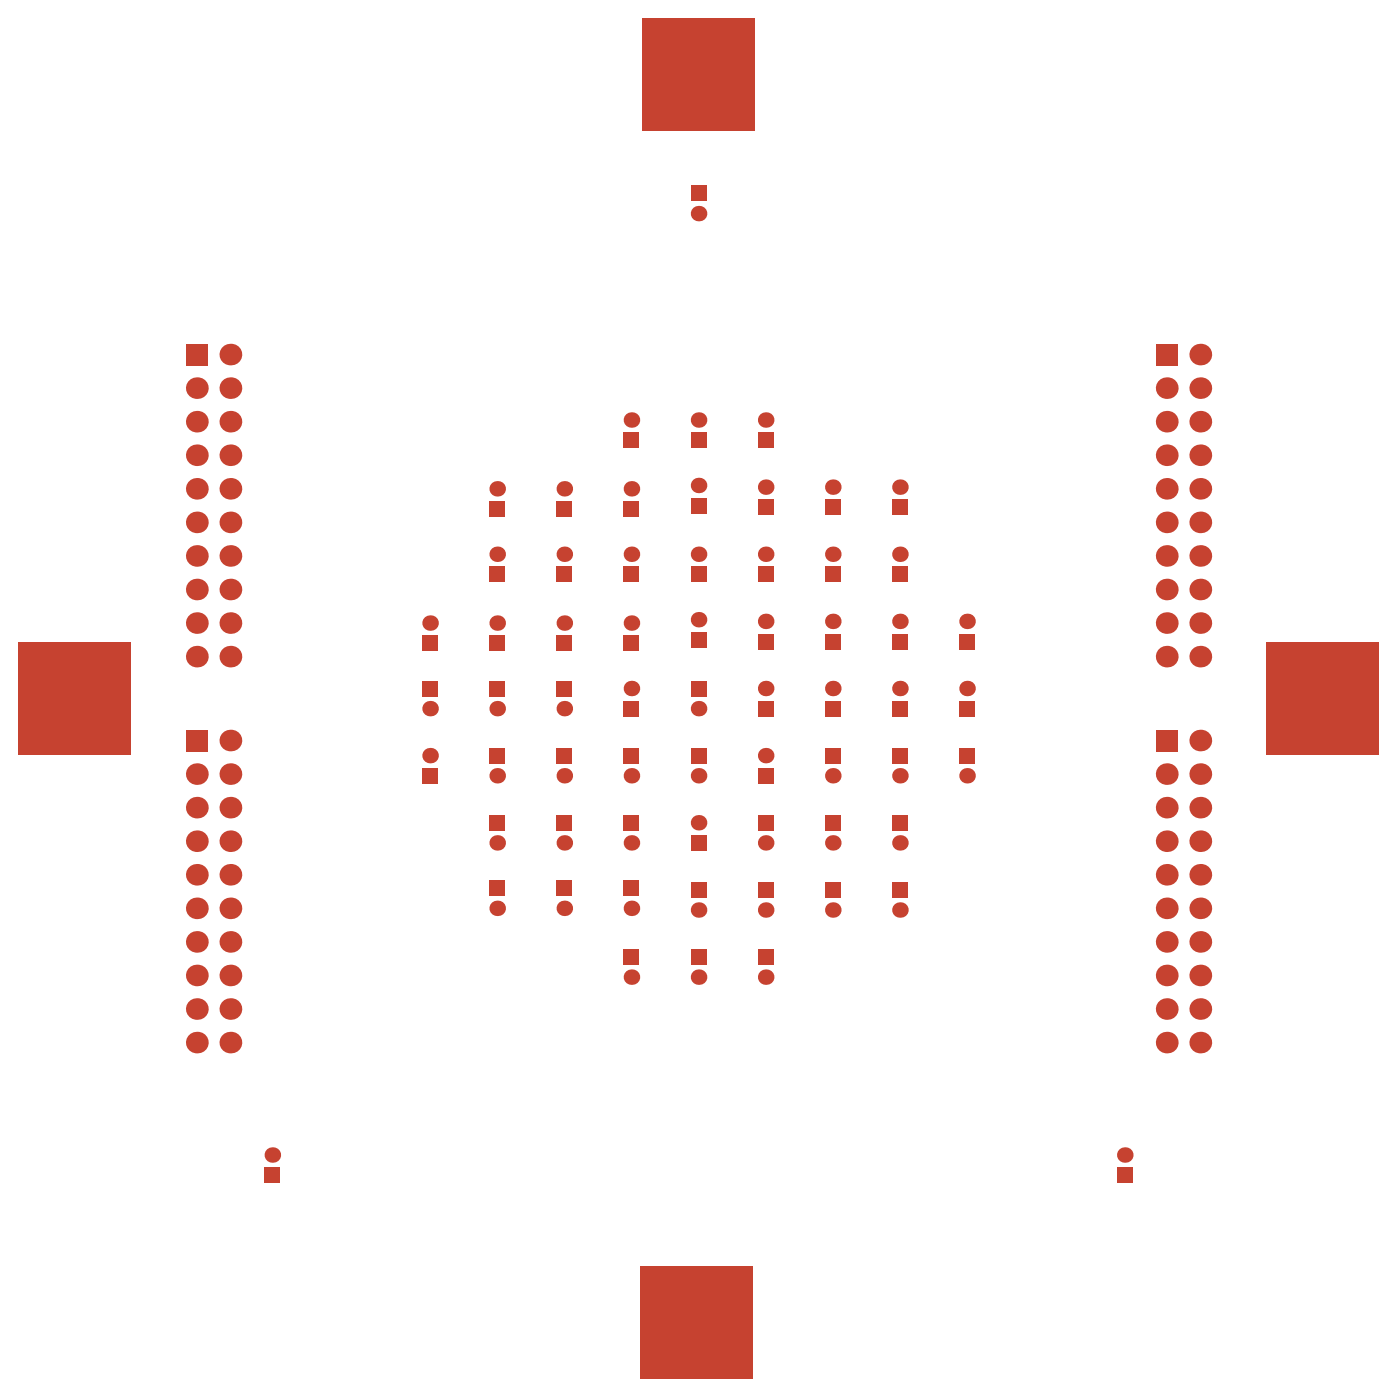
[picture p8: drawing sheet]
<svg xmlns="http://www.w3.org/2000/svg" width="139mm" height="139mm" viewBox="0 0 139 139" stroke-linecap="round" stroke-linejoin="round" font-family="sans-serif">
<g fill="#c64230">
<circle cx="118.9" cy="45.1" r="1.07"/>
<circle cx="118.9" cy="61.7" r="1.07"/>
<circle cx="118.9" cy="58.4" r="1.07"/>
<circle cx="118.9" cy="55.1" r="1.07"/>
<circle cx="118.9" cy="51.7" r="1.07"/>
<circle cx="118.9" cy="48.4" r="1.07"/>
<circle cx="115.5" cy="61.7" r="1.07"/>
<circle cx="115.5" cy="58.4" r="1.07"/>
<circle cx="115.5" cy="55.1" r="1.07"/>
<circle cx="115.5" cy="51.7" r="1.07"/>
<circle cx="115.5" cy="48.4" r="1.07"/>
<circle cx="115.5" cy="45.1" r="1.07"/>
<circle cx="75.8" cy="54.9" r=".77"/>
<circle cx="82.5" cy="54.9" r=".77"/>
<circle cx="89.1" cy="54.9" r=".77"/>
<circle cx="75.8" cy="48.2" r=".77"/>
<circle cx="82.5" cy="48.2" r=".77"/>
<circle cx="89.1" cy="48.2" r=".77"/>
<circle cx="75.8" cy="41.6" r=".77"/>
<circle cx="118.9" cy="76.7" r="1.07"/>
<circle cx="115.5" cy="103.2" r="1.07"/>
<circle cx="115.5" cy="99.9" r="1.07"/>
<circle cx="115.5" cy="96.6" r="1.07"/>
<circle cx="115.5" cy="93.3" r="1.07"/>
<circle cx="115.5" cy="90" r="1.07"/>
<circle cx="115.5" cy="86.6" r="1.07"/>
<circle cx="115.5" cy="83.3" r="1.07"/>
<circle cx="115.5" cy="80" r="1.07"/>
<circle cx="115.5" cy="76.7" r="1.07"/>
<circle cx="82.5" cy="83.5" r=".77"/>
<circle cx="89.1" cy="83.5" r=".77"/>
<circle cx="89.1" cy="76.8" r=".77"/>
<circle cx="95.8" cy="76.8" r=".77"/>
<circle cx="82.5" cy="76.8" r=".77"/>
<circle cx="69.2" cy="70.2" r=".77"/>
<circle cx="75.8" cy="68.2" r=".77"/>
<circle cx="82.5" cy="68.2" r=".77"/>
<circle cx="89.1" cy="68.2" r=".77"/>
<circle cx="82.5" cy="61.5" r=".77"/>
<circle cx="75.8" cy="61.5" r=".77"/>
<circle cx="89.1" cy="61.5" r=".77"/>
<circle cx="95.8" cy="61.5" r=".77"/>
<circle cx="118.9" cy="65" r="1.07"/>
<circle cx="115.5" cy="65" r="1.07"/>
<circle cx="95.8" cy="68.2" r=".77"/>
<circle cx="118.9" cy="73.3" r="1.07"/>
<circle cx="111.4" cy="114.4" r=".77"/>
<circle cx="89.1" cy="90.1" r=".77"/>
<circle cx="118.9" cy="103.2" r="1.07"/>
<circle cx="118.9" cy="99.9" r="1.07"/>
<circle cx="118.9" cy="96.6" r="1.07"/>
<circle cx="118.9" cy="93.3" r="1.07"/>
<circle cx="118.9" cy="90" r="1.07"/>
<circle cx="118.9" cy="86.6" r="1.07"/>
<circle cx="118.9" cy="83.3" r="1.07"/>
<circle cx="118.9" cy="80" r="1.07"/>
<circle cx="22.8" cy="103.2" r="1.07"/>
<circle cx="27" cy="114.4" r=".77"/>
<circle cx="22.8" cy="90" r="1.07"/>
<circle cx="19.5" cy="55.1" r="1.07"/>
<circle cx="22.8" cy="55.1" r="1.07"/>
<circle cx="22.8" cy="51.7" r="1.07"/>
<circle cx="22.8" cy="48.4" r="1.07"/>
<circle cx="22.8" cy="45.1" r="1.07"/>
<circle cx="22.8" cy="41.8" r="1.07"/>
<circle cx="22.8" cy="38.4" r="1.07"/>
<circle cx="22.8" cy="35.1" r="1.07"/>
<circle cx="19.5" cy="51.7" r="1.07"/>
<circle cx="19.5" cy="48.4" r="1.07"/>
<circle cx="69.2" cy="90.1" r=".77"/>
<circle cx="55.9" cy="83.5" r=".77"/>
<circle cx="62.5" cy="83.5" r=".77"/>
<circle cx="62.5" cy="76.8" r=".77"/>
<circle cx="49.2" cy="76.8" r=".77"/>
<circle cx="55.9" cy="76.8" r=".77"/>
<circle cx="69.2" cy="76.8" r=".77"/>
<circle cx="42.6" cy="74.8" r=".77"/>
<circle cx="19.5" cy="58.4" r="1.07"/>
<circle cx="42.6" cy="70.2" r=".77"/>
<circle cx="49.2" cy="61.7" r=".77"/>
<circle cx="42.6" cy="61.7" r=".77"/>
<circle cx="22.8" cy="65" r="1.07"/>
<circle cx="22.8" cy="61.7" r="1.07"/>
<circle cx="22.8" cy="58.4" r="1.07"/>
<circle cx="19.5" cy="65" r="1.07"/>
<circle cx="19.5" cy="61.7" r="1.07"/>
<circle cx="22.8" cy="73.3" r="1.07"/>
<circle cx="19.5" cy="45.1" r="1.07"/>
<circle cx="19.5" cy="41.8" r="1.07"/>
<circle cx="19.5" cy="38.4" r="1.07"/>
<circle cx="69.2" cy="21.2" r=".77"/>
<circle cx="49.2" cy="54.9" r=".77"/>
<circle cx="69.2" cy="96.8" r=".77"/>
<circle cx="75.8" cy="83.5" r=".77"/>
<circle cx="75.8" cy="96.8" r=".77"/>
<circle cx="69.2" cy="81.5" r=".77"/>
<circle cx="75.8" cy="90.1" r=".77"/>
<circle cx="75.8" cy="74.8" r=".77"/>
<circle cx="82.5" cy="90.1" r=".77"/>
<circle cx="118.9" cy="41.8" r="1.07"/>
<circle cx="118.9" cy="38.4" r="1.07"/>
<circle cx="118.9" cy="35.1" r="1.07"/>
<circle cx="115.5" cy="41.8" r="1.07"/>
<circle cx="115.5" cy="38.4" r="1.07"/>
<circle cx="55.9" cy="54.9" r=".77"/>
<circle cx="69.2" cy="54.9" r=".77"/>
<circle cx="62.5" cy="54.9" r=".77"/>
<circle cx="49.2" cy="48.4" r=".77"/>
<circle cx="55.9" cy="48.4" r=".77"/>
<circle cx="62.5" cy="48.4" r=".77"/>
<circle cx="69.2" cy="48.1" r=".77"/>
<circle cx="62.5" cy="41.6" r=".77"/>
<circle cx="69.2" cy="41.6" r=".77"/>
<circle cx="62.5" cy="96.8" r=".77"/>
<circle cx="49.2" cy="83.5" r=".77"/>
<circle cx="62.5" cy="90" r=".77"/>
<circle cx="55.9" cy="90" r=".77"/>
<circle cx="49.2" cy="90" r=".77"/>
<circle cx="22.8" cy="96.6" r="1.07"/>
<circle cx="22.8" cy="93.3" r="1.07"/>
<circle cx="22.8" cy="86.6" r="1.07"/>
<circle cx="19.5" cy="76.7" r="1.07"/>
<circle cx="22.8" cy="99.9" r="1.07"/>
<circle cx="22.8" cy="83.3" r="1.07"/>
<circle cx="22.8" cy="80" r="1.07"/>
<circle cx="22.8" cy="76.7" r="1.07"/>
<circle cx="19.5" cy="103.2" r="1.07"/>
<circle cx="19.5" cy="99.9" r="1.07"/>
<circle cx="19.5" cy="96.6" r="1.07"/>
<circle cx="19.5" cy="93.3" r="1.07"/>
<circle cx="19.5" cy="90" r="1.07"/>
<circle cx="19.5" cy="86.6" r="1.07"/>
<circle cx="19.5" cy="83.3" r="1.07"/>
<circle cx="19.5" cy="80" r="1.07"/>
<circle cx="49.2" cy="70.2" r=".77"/>
<circle cx="55.9" cy="70.2" r=".77"/>
<circle cx="62.5" cy="68.2" r=".77"/>
<circle cx="55.9" cy="61.7" r=".77"/>
<circle cx="62.5" cy="61.7" r=".77"/>
<circle cx="69.2" cy="61.4" r=".77"/>
</g>
<g fill="#c64230">
<path d="M68.4 56.1h1.6v1.6h-1.6z" fill-rule="evenodd"/>
<path d="M81.7 56.1h1.5v1.6h-1.5z" fill-rule="evenodd"/>
<path d="M75.1 56.1h1.5v1.6h-1.5z" fill-rule="evenodd"/>
<path d="M88.3 56.1h1.6v1.6h-1.6z" fill-rule="evenodd"/>
<path d="M75.1 49.5h1.5v1.5h-1.5z" fill-rule="evenodd"/>
<path d="M81.7 49.5h1.5v1.5h-1.5z" fill-rule="evenodd"/>
<path d="M88.3 49.5h1.6v1.5h-1.6z" fill-rule="evenodd"/>
<path d="M68.4 42.8h1.6v1.6h-1.6z" fill-rule="evenodd"/>
<path d="M75.1 42.8h1.5v1.6h-1.5z" fill-rule="evenodd"/>
<path d="M95 74.1h1.5v1.5h-1.5z" fill-rule="evenodd"/>
<path d="M88.3 74.1h1.6v1.5h-1.6z" fill-rule="evenodd"/>
<path d="M88.3 80.7h1.6v1.6h-1.6z" fill-rule="evenodd"/>
<path d="M81.7 74.1h1.5v1.5h-1.5z" fill-rule="evenodd"/>
<path d="M81.7 69.4h1.5v1.5h-1.5z" fill-rule="evenodd"/>
<path d="M75.1 69.4h1.5v1.5h-1.5z" fill-rule="evenodd"/>
<path d="M88.3 69.4h1.6v1.5h-1.6z" fill-rule="evenodd"/>
<path d="M95 69.4h1.5v1.5h-1.5z" fill-rule="evenodd"/>
<path d="M81.7 62.8h1.5v1.5h-1.5z" fill-rule="evenodd"/>
<path d="M75.1 62.8h1.5v1.5h-1.5z" fill-rule="evenodd"/>
<path d="M88.3 62.8h1.6v1.5h-1.6z" fill-rule="evenodd"/>
<path d="M95 62.8h1.5v1.5h-1.5z" fill-rule="evenodd"/>
<path d="M125.4 63.6h11.2v11.1h-11.2z" fill-rule="evenodd"/>
<path d="M114.5 72.3h2.1v2.1h-2.1z" fill-rule="evenodd"/>
<path d="M110.6 115.6h1.6v1.5h-1.6z" fill-rule="evenodd"/>
<path d="M88.3 87.4h1.6v1.5h-1.6z" fill-rule="evenodd"/>
<path d="M26.2 115.6h1.5v1.5h-1.5z" fill-rule="evenodd"/>
<path d="M55.1 56.1h1.6v1.6h-1.6z" fill-rule="evenodd"/>
<path d="M61.8 56.1h1.5v1.6h-1.5z" fill-rule="evenodd"/>
<path d="M18.4 34h2.2v2.2h-2.2z" fill-rule="evenodd"/>
<path d="M63.4 125.4h11.2v11.2h-11.2z" fill-rule="evenodd"/>
<path d="M68.4 87.4h1.6v1.5h-1.6z" fill-rule="evenodd"/>
<path d="M55.1 80.7h1.6v1.5h-1.6z" fill-rule="evenodd"/>
<path d="M48.5 80.7h1.5v1.5h-1.5z" fill-rule="evenodd"/>
<path d="M61.8 80.7h1.5v1.5h-1.5z" fill-rule="evenodd"/>
<path d="M48.5 74.1h1.5v1.5h-1.5z" fill-rule="evenodd"/>
<path d="M41.8 76.1h1.6v1.5h-1.6z" fill-rule="evenodd"/>
<path d="M61.8 74.1h1.5v1.5h-1.5z" fill-rule="evenodd"/>
<path d="M55.1 74.1h1.6v1.5h-1.6z" fill-rule="evenodd"/>
<path d="M1.8 63.6h11.1v11.1h-11.1z" fill-rule="evenodd"/>
<path d="M41.8 67.4h1.6v1.6h-1.6z" fill-rule="evenodd"/>
<path d="M48.5 56.1h1.5v1.6h-1.5z" fill-rule="evenodd"/>
<path d="M41.8 62.9h1.6v1.6h-1.6z" fill-rule="evenodd"/>
<path d="M48.5 62.9h1.5v1.6h-1.5z" fill-rule="evenodd"/>
<path d="M18.4 72.3h2.2v2.1h-2.2z" fill-rule="evenodd"/>
<path d="M68.4 67.4h1.6v1.6h-1.6z" fill-rule="evenodd"/>
<path d="M63.6 1.8h11.1v11.1h-11.1z" fill-rule="evenodd"/>
<path d="M68.4 18.4h1.6v1.5h-1.6z" fill-rule="evenodd"/>
<path d="M68.4 94h1.6v1.5h-1.6z" fill-rule="evenodd"/>
<path d="M75.1 94h1.5v1.5h-1.5z" fill-rule="evenodd"/>
<path d="M68.4 82.7h1.6v1.5h-1.6z" fill-rule="evenodd"/>
<path d="M75.1 87.4h1.5v1.5h-1.5z" fill-rule="evenodd"/>
<path d="M75.1 80.7h1.5v1.6h-1.5z" fill-rule="evenodd"/>
<path d="M68.4 74.1h1.6v1.5h-1.6z" fill-rule="evenodd"/>
<path d="M75.1 76.1h1.5v1.5h-1.5z" fill-rule="evenodd"/>
<path d="M81.7 87.4h1.5v1.5h-1.5z" fill-rule="evenodd"/>
<path d="M81.7 80.7h1.5v1.6h-1.5z" fill-rule="evenodd"/>
<path d="M114.5 34h2.1v2.2h-2.1z" fill-rule="evenodd"/>
<path d="M55.1 49.6h1.6v1.6h-1.6z" fill-rule="evenodd"/>
<path d="M61.8 49.6h1.5v1.6h-1.5z" fill-rule="evenodd"/>
<path d="M68.4 49.3h1.6v1.5h-1.6z" fill-rule="evenodd"/>
<path d="M61.8 42.8h1.5v1.6h-1.5z" fill-rule="evenodd"/>
<path d="M48.5 49.6h1.5v1.6h-1.5z" fill-rule="evenodd"/>
<path d="M61.8 94h1.5v1.5h-1.5z" fill-rule="evenodd"/>
<path d="M48.5 87.2h1.5v1.5h-1.5z" fill-rule="evenodd"/>
<path d="M55.1 87.2h1.6v1.5h-1.6z" fill-rule="evenodd"/>
<path d="M61.8 87.2h1.5v1.5h-1.5z" fill-rule="evenodd"/>
<path d="M61.8 69.4h1.5v1.5h-1.5z" fill-rule="evenodd"/>
<path d="M48.5 67.4h1.5v1.6h-1.5z" fill-rule="evenodd"/>
<path d="M55.1 67.4h1.6v1.6h-1.6z" fill-rule="evenodd"/>
<path d="M55.1 62.9h1.6v1.6h-1.6z" fill-rule="evenodd"/>
<path d="M61.8 62.9h1.5v1.6h-1.5z" fill-rule="evenodd"/>
<path d="M68.4 62.6h1.6v1.5h-1.6z" fill-rule="evenodd"/>
</g>
</svg>
